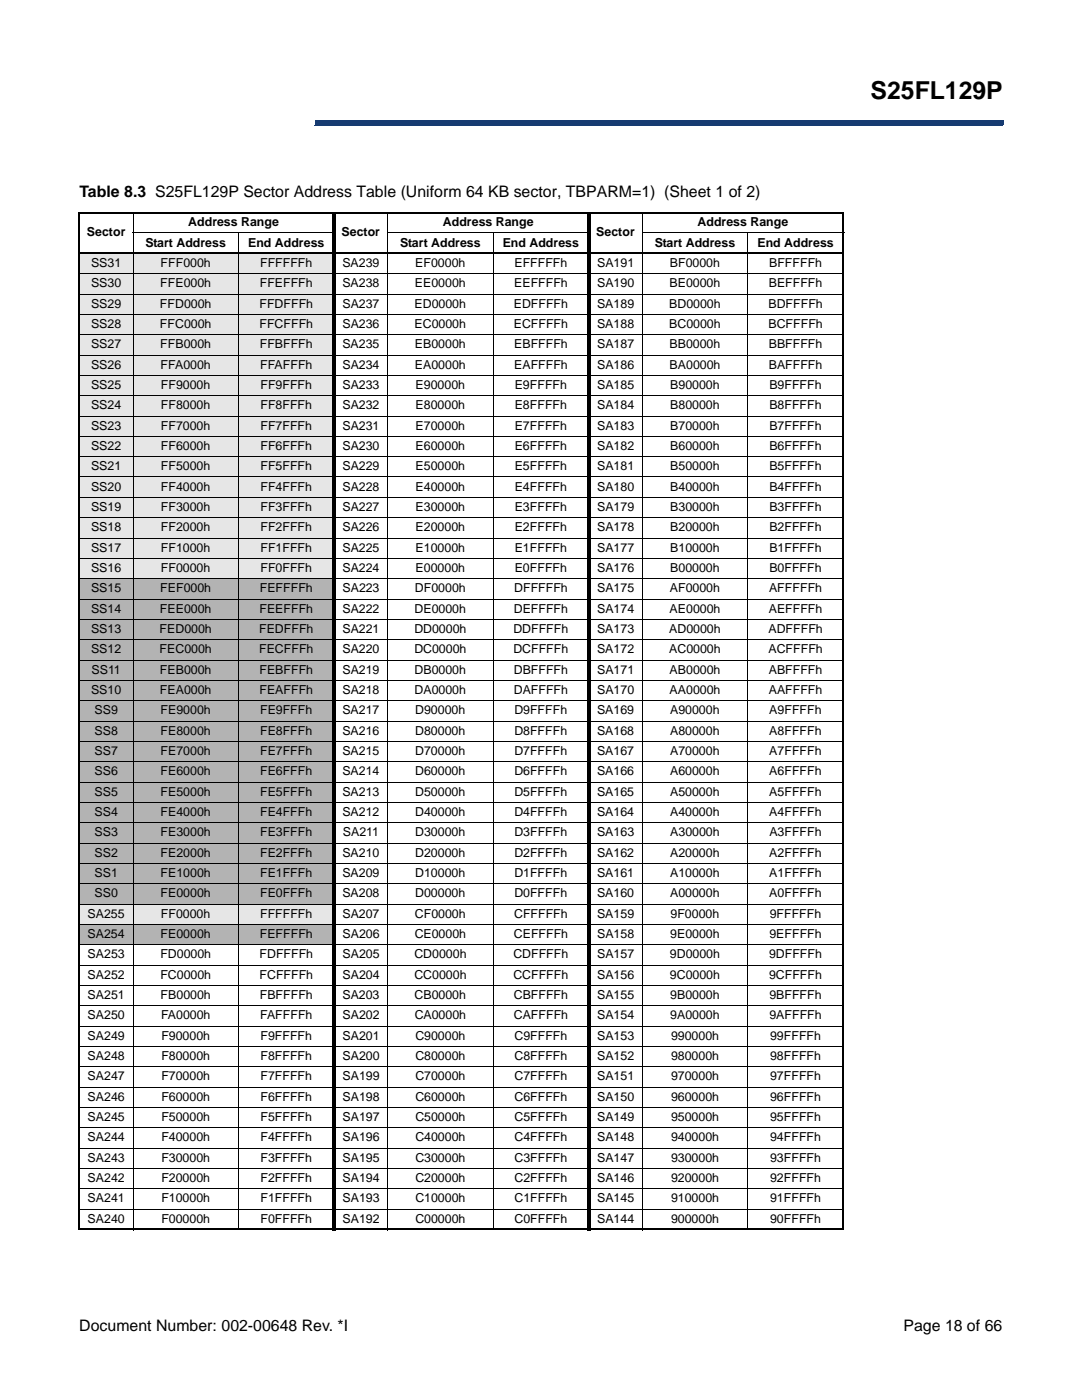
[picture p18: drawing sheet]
<svg xmlns="http://www.w3.org/2000/svg" width="210mm" height="271mm" viewBox="0 0 210 271" stroke-linecap="round" stroke-linejoin="round" font-family="sans-serif">
<defs><g id="words">
<text font-size="4.8" x="168.5" y="19.2">S25FL129P</text>
<g font-size="3.1">
<text x="15.4" y="38.1">Table 8.3 S25FL129P Sector Address Table (Uniform 64 KB sector, TBPARM=1) (Sheet 1 of 2)</text>
<text x="15.3" y="257.6">Document Number: 002-00648 Rev. *I</text>
<text x="174.8" y="257.6">Page 18 of 66</text>
</g>
<g font-size="2.4">
<text x="16.8" y="45.7">Sector</text>
<text x="28.2" y="47.7">Start Address</text>
<text x="36.4" y="43.8">Address Range</text>
<text x="48" y="47.7">End Address</text>
<text x="66.1" y="45.7">Sector</text>
<text x="77.4" y="47.7">Start Address</text>
<text x="85.7" y="43.8">Address Range</text>
<text x="97.3" y="47.7">End Address</text>
<text x="115.4" y="45.7">Sector</text>
<text x="126.7" y="47.7">Start Address</text>
<text x="135" y="43.8">Address Range</text>
<text x="146.6" y="47.7">End Address</text>
<text x="17.6" y="51.6">SS31</text>
<text x="31.1" y="51.6">FFF000h</text>
<text x="50.3" y="51.6">FFFFFFh</text>
<text x="66.3" y="51.6">SA239</text>
<text x="80.3" y="51.6">EF0000h</text>
<text x="99.5" y="51.6">EFFFFFh</text>
<text x="115.5" y="51.6">SA191</text>
<text x="129.6" y="51.6">BF0000h</text>
<text x="148.8" y="51.6">BFFFFFh</text>
<text x="17.6" y="55.6">SS30</text>
<text x="17.6" y="59.5">SS29</text>
<text x="30.9" y="59.5">FFD000h</text>
<text x="31" y="55.6">FFE000h</text>
<text x="50.2" y="59.5">FFDFFFh</text>
<text x="50.3" y="55.6">FFEFFFh</text>
<text x="66.3" y="55.6">SA238</text>
<text x="66.3" y="59.5">SA237</text>
<text x="80.2" y="59.5">ED0000h</text>
<text x="80.3" y="55.6">EE0000h</text>
<text x="99.4" y="59.5">EDFFFFh</text>
<text x="99.5" y="55.6">EEFFFFh</text>
<text x="115.5" y="59.5">SA189</text>
<text x="115.5" y="55.6">SA190</text>
<text x="129.5" y="59.5">BD0000h</text>
<text x="129.6" y="55.6">BE0000h</text>
<text x="148.7" y="59.5">BDFFFFh</text>
<text x="148.8" y="55.6">BEFFFFh</text>
<text x="17.6" y="63.5">SS28</text>
<text x="30.9" y="63.5">FFC000h</text>
<text x="50.2" y="63.5">FFCFFFh</text>
<text x="66.3" y="63.5">SA236</text>
<text x="80.2" y="63.5">EC0000h</text>
<text x="99.4" y="63.5">ECFFFFh</text>
<text x="115.5" y="63.5">SA188</text>
<text x="129.5" y="63.5">BC0000h</text>
<text x="148.7" y="63.5">BCFFFFh</text>
<text x="17.6" y="67.4">SS27</text>
<text x="17.6" y="71.3">SS26</text>
<text x="31" y="67.4">FFB000h</text>
<text x="31.1" y="71.3">FFA000h</text>
<text x="50.3" y="67.4">FFBFFFh</text>
<text x="50.3" y="71.3">FFAFFFh</text>
<text x="66.3" y="67.4">SA235</text>
<text x="66.3" y="71.3">SA234</text>
<text x="80.3" y="67.4">EB0000h</text>
<text x="80.3" y="71.3">EA0000h</text>
<text x="99.5" y="67.4">EBFFFFh</text>
<text x="99.5" y="71.3">EAFFFFh</text>
<text x="115.5" y="67.4">SA187</text>
<text x="115.5" y="71.3">SA186</text>
<text x="129.6" y="67.4">BB0000h</text>
<text x="129.6" y="71.3">BA0000h</text>
<text x="148.8" y="67.4">BBFFFFh</text>
<text x="148.8" y="71.3">BAFFFFh</text>
<text x="17.6" y="75.3">SS25</text>
<text x="31.1" y="75.3">FF9000h</text>
<text x="50.4" y="75.3">FF9FFFh</text>
<text x="66.3" y="75.3">SA233</text>
<text x="80.4" y="75.3">E90000h</text>
<text x="99.6" y="75.3">E9FFFFh</text>
<text x="115.5" y="75.3">SA185</text>
<text x="129.7" y="75.3">B90000h</text>
<text x="148.9" y="75.3">B9FFFFh</text>
<text x="17.6" y="79.2">SS24</text>
<text x="17.6" y="83.1">SS23</text>
<text x="31.1" y="79.2">FF8000h</text>
<text x="31.1" y="83.1">FF7000h</text>
<text x="50.4" y="79.2">FF8FFFh</text>
<text x="50.4" y="83.1">FF7FFFh</text>
<text x="66.3" y="79.2">SA232</text>
<text x="66.3" y="83.1">SA231</text>
<text x="80.4" y="79.2">E80000h</text>
<text x="80.4" y="83.1">E70000h</text>
<text x="99.6" y="79.2">E8FFFFh</text>
<text x="99.6" y="83.1">E7FFFFh</text>
<text x="115.5" y="79.2">SA184</text>
<text x="115.5" y="83.1">SA183</text>
<text x="129.7" y="79.2">B80000h</text>
<text x="129.7" y="83.1">B70000h</text>
<text x="148.9" y="79.2">B8FFFFh</text>
<text x="148.9" y="83.1">B7FFFFh</text>
<text x="17.6" y="87.1">SS22</text>
<text x="31.1" y="87.1">FF6000h</text>
<text x="50.4" y="87.1">FF6FFFh</text>
<text x="66.3" y="87.1">SA230</text>
<text x="80.4" y="87.1">E60000h</text>
<text x="99.6" y="87.1">E6FFFFh</text>
<text x="115.5" y="87.1">SA182</text>
<text x="129.7" y="87.1">B60000h</text>
<text x="148.9" y="87.1">B6FFFFh</text>
<text x="17.6" y="91">SS21</text>
<text x="17.6" y="94.9">SS20</text>
<text x="31.1" y="91">FF5000h</text>
<text x="31.1" y="94.9">FF4000h</text>
<text x="50.4" y="91">FF5FFFh</text>
<text x="50.4" y="94.9">FF4FFFh</text>
<text x="66.3" y="91">SA229</text>
<text x="66.3" y="94.9">SA228</text>
<text x="80.4" y="91">E50000h</text>
<text x="80.4" y="94.9">E40000h</text>
<text x="99.6" y="91">E5FFFFh</text>
<text x="99.6" y="94.9">E4FFFFh</text>
<text x="115.5" y="91">SA181</text>
<text x="115.5" y="94.9">SA180</text>
<text x="129.7" y="91">B50000h</text>
<text x="129.7" y="94.9">B40000h</text>
<text x="148.9" y="91">B5FFFFh</text>
<text x="148.9" y="94.9">B4FFFFh</text>
<text x="17.6" y="98.9">SS19</text>
<text x="31.1" y="98.9">FF3000h</text>
<text x="50.4" y="98.9">FF3FFFh</text>
<text x="66.3" y="98.9">SA227</text>
<text x="80.4" y="98.9">E30000h</text>
<text x="99.6" y="98.9">E3FFFFh</text>
<text x="115.5" y="98.9">SA179</text>
<text x="129.7" y="98.9">B30000h</text>
<text x="148.9" y="98.9">B3FFFFh</text>
<text x="17.6" y="102.8">SS18</text>
<text x="17.6" y="106.7">SS17</text>
<text x="31.1" y="102.8">FF2000h</text>
<text x="31.1" y="106.7">FF1000h</text>
<text x="50.4" y="102.8">FF2FFFh</text>
<text x="50.4" y="106.7">FF1FFFh</text>
<text x="66.3" y="102.8">SA226</text>
<text x="66.3" y="106.7">SA225</text>
<text x="80.4" y="102.8">E20000h</text>
<text x="80.4" y="106.7">E10000h</text>
<text x="99.6" y="102.8">E2FFFFh</text>
<text x="99.6" y="106.7">E1FFFFh</text>
<text x="115.5" y="102.8">SA178</text>
<text x="115.5" y="106.7">SA177</text>
<text x="129.7" y="102.8">B20000h</text>
<text x="129.7" y="106.7">B10000h</text>
<text x="148.9" y="102.8">B2FFFFh</text>
<text x="148.9" y="106.7">B1FFFFh</text>
<text x="17.6" y="110.7">SS16</text>
<text x="31.1" y="110.7">FF0000h</text>
<text x="50.4" y="110.7">FF0FFFh</text>
<text x="66.3" y="110.7">SA224</text>
<text x="80.4" y="110.7">E00000h</text>
<text x="99.6" y="110.7">E0FFFFh</text>
<text x="115.5" y="110.7">SA176</text>
<text x="129.7" y="110.7">B00000h</text>
<text x="148.9" y="110.7">B0FFFFh</text>
<text x="17.6" y="114.6">SS15</text>
<text x="17.6" y="118.6">SS14</text>
<text x="30.9" y="118.6">FEE000h</text>
<text x="31" y="114.6">FEF000h</text>
<text x="50.2" y="118.6">FEEFFFh</text>
<text x="50.3" y="114.6">FEFFFFh</text>
<text x="66.3" y="118.6">SA222</text>
<text x="66.3" y="114.6">SA223</text>
<text x="80.2" y="118.6">DE0000h</text>
<text x="80.3" y="114.6">DF0000h</text>
<text x="99.4" y="118.6">DEFFFFh</text>
<text x="99.5" y="114.6">DFFFFFh</text>
<text x="115.5" y="118.6">SA174</text>
<text x="115.5" y="114.6">SA175</text>
<text x="129.6" y="118.6">AE0000h</text>
<text x="129.6" y="114.6">AF0000h</text>
<text x="148.8" y="118.6">AEFFFFh</text>
<text x="148.8" y="114.6">AFFFFFh</text>
<text x="17.6" y="122.5">SS13</text>
<text x="30.9" y="122.5">FED000h</text>
<text x="50.1" y="122.5">FEDFFFh</text>
<text x="66.3" y="122.5">SA221</text>
<text x="80.2" y="122.5">DD0000h</text>
<text x="99.3" y="122.5">DDFFFFh</text>
<text x="115.5" y="122.5">SA173</text>
<text x="129.5" y="122.5">AD0000h</text>
<text x="148.7" y="122.5">ADFFFFh</text>
<text x="17.6" y="126.4">SS12</text>
<text x="17.7" y="130.4">SS11</text>
<text x="30.9" y="126.4">FEC000h</text>
<text x="30.9" y="130.4">FEB000h</text>
<text x="50.1" y="126.4">FECFFFh</text>
<text x="50.2" y="130.4">FEBFFFh</text>
<text x="66.3" y="130.4">SA219</text>
<text x="66.3" y="126.4">SA220</text>
<text x="80.2" y="126.4">DC0000h</text>
<text x="80.2" y="130.4">DB0000h</text>
<text x="99.3" y="126.4">DCFFFFh</text>
<text x="99.4" y="130.4">DBFFFFh</text>
<text x="115.5" y="126.4">SA172</text>
<text x="115.5" y="130.4">SA171</text>
<text x="129.5" y="126.4">AC0000h</text>
<text x="129.6" y="130.4">AB0000h</text>
<text x="148.7" y="126.4">ACFFFFh</text>
<text x="148.8" y="130.4">ABFFFFh</text>
<text x="17.6" y="134.3">SS10</text>
<text x="30.9" y="134.3">FEA000h</text>
<text x="50.2" y="134.3">FEAFFFh</text>
<text x="66.3" y="134.3">SA218</text>
<text x="80.2" y="134.3">DA0000h</text>
<text x="99.4" y="134.3">DAFFFFh</text>
<text x="115.5" y="134.3">SA170</text>
<text x="129.6" y="134.3">AA0000h</text>
<text x="148.8" y="134.3">AAFFFFh</text>
<text x="18.3" y="138.2">SS9</text>
<text x="18.3" y="142.2">SS8</text>
<text x="31.1" y="138.2">FE9000h</text>
<text x="31.1" y="142.2">FE8000h</text>
<text x="50.3" y="138.2">FE9FFFh</text>
<text x="50.3" y="142.2">FE8FFFh</text>
<text x="66.2" y="138.2">SA217</text>
<text x="66.2" y="142.2">SA216</text>
<text x="80.3" y="138.2">D90000h</text>
<text x="80.3" y="142.2">D80000h</text>
<text x="99.5" y="138.2">D9FFFFh</text>
<text x="99.5" y="142.2">D8FFFFh</text>
<text x="115.5" y="138.2">SA169</text>
<text x="115.5" y="142.2">SA168</text>
<text x="129.7" y="138.2">A90000h</text>
<text x="129.7" y="142.2">A80000h</text>
<text x="148.9" y="138.2">A9FFFFh</text>
<text x="148.9" y="142.2">A8FFFFh</text>
<text x="18.3" y="146.1">SS7</text>
<text x="31.1" y="146.1">FE7000h</text>
<text x="50.3" y="146.1">FE7FFFh</text>
<text x="66.2" y="146.1">SA215</text>
<text x="80.3" y="146.1">D70000h</text>
<text x="99.5" y="146.1">D7FFFFh</text>
<text x="115.5" y="146.1">SA167</text>
<text x="129.7" y="146.1">A70000h</text>
<text x="148.9" y="146.1">A7FFFFh</text>
<text x="18.3" y="150">SS6</text>
<text x="18.3" y="154">SS5</text>
<text x="31.1" y="150">FE6000h</text>
<text x="31.1" y="154">FE5000h</text>
<text x="50.3" y="150">FE6FFFh</text>
<text x="50.3" y="154">FE5FFFh</text>
<text x="66.2" y="150">SA214</text>
<text x="66.2" y="154">SA213</text>
<text x="80.3" y="150">D60000h</text>
<text x="80.3" y="154">D50000h</text>
<text x="99.5" y="150">D6FFFFh</text>
<text x="99.5" y="154">D5FFFFh</text>
<text x="115.5" y="150">SA166</text>
<text x="115.5" y="154">SA165</text>
<text x="129.7" y="150">A60000h</text>
<text x="129.7" y="154">A50000h</text>
<text x="148.9" y="150">A6FFFFh</text>
<text x="148.9" y="154">A5FFFFh</text>
<text x="18.3" y="157.9">SS4</text>
<text x="18.3" y="161.8">SS3</text>
<text x="31.1" y="157.9">FE4000h</text>
<text x="31.1" y="161.8">FE3000h</text>
<text x="50.3" y="157.9">FE4FFFh</text>
<text x="50.3" y="161.8">FE3FFFh</text>
<text x="66.2" y="157.9">SA212</text>
<text x="66.3" y="161.8">SA211</text>
<text x="80.3" y="157.9">D40000h</text>
<text x="80.3" y="161.8">D30000h</text>
<text x="99.5" y="157.9">D4FFFFh</text>
<text x="99.5" y="161.8">D3FFFFh</text>
<text x="115.5" y="157.9">SA164</text>
<text x="115.5" y="161.8">SA163</text>
<text x="129.7" y="157.9">A40000h</text>
<text x="129.7" y="161.8">A30000h</text>
<text x="148.9" y="157.9">A4FFFFh</text>
<text x="148.9" y="161.8">A3FFFFh</text>
<text x="18.3" y="165.8">SS2</text>
<text x="31.1" y="165.8">FE2000h</text>
<text x="50.3" y="165.8">FE2FFFh</text>
<text x="66.2" y="165.8">SA210</text>
<text x="80.3" y="165.8">D20000h</text>
<text x="99.5" y="165.8">D2FFFFh</text>
<text x="115.5" y="165.8">SA162</text>
<text x="129.7" y="165.8">A20000h</text>
<text x="148.9" y="165.8">A2FFFFh</text>
<text x="18.3" y="169.7">SS1</text>
<text x="18.3" y="173.7">SS0</text>
<text x="31.1" y="169.7">FE1000h</text>
<text x="31.1" y="173.7">FE0000h</text>
<text x="50.3" y="169.7">FE1FFFh</text>
<text x="50.3" y="173.7">FE0FFFh</text>
<text x="66.2" y="169.7">SA209</text>
<text x="66.2" y="173.7">SA208</text>
<text x="80.3" y="169.7">D10000h</text>
<text x="80.3" y="173.7">D00000h</text>
<text x="99.5" y="169.7">D1FFFFh</text>
<text x="99.5" y="173.7">D0FFFFh</text>
<text x="115.5" y="169.7">SA161</text>
<text x="115.5" y="173.7">SA160</text>
<text x="129.7" y="169.7">A10000h</text>
<text x="129.7" y="173.7">A00000h</text>
<text x="148.9" y="169.7">A1FFFFh</text>
<text x="148.9" y="173.7">A0FFFFh</text>
<text x="17" y="177.6">SA255</text>
<text x="31.1" y="177.6">FF0000h</text>
<text x="50.3" y="177.6">FFFFFFh</text>
<text x="66.3" y="177.6">SA207</text>
<text x="80.3" y="177.6">CF0000h</text>
<text x="99.5" y="177.6">CFFFFFh</text>
<text x="115.5" y="177.6">SA159</text>
<text x="129.8" y="177.6">9F0000h</text>
<text x="148.9" y="177.6">9FFFFFh</text>
<text x="17" y="181.5">SA254</text>
<text x="17" y="185.4">SA253</text>
<text x="31" y="185.4">FD0000h</text>
<text x="31.1" y="181.5">FE0000h</text>
<text x="50.2" y="185.4">FDFFFFh</text>
<text x="50.3" y="181.5">FEFFFFh</text>
<text x="66.3" y="185.4">SA205</text>
<text x="66.3" y="181.5">SA206</text>
<text x="80.2" y="185.4">CD0000h</text>
<text x="80.2" y="181.5">CE0000h</text>
<text x="99.3" y="185.4">CDFFFFh</text>
<text x="99.4" y="181.5">CEFFFFh</text>
<text x="115.5" y="185.4">SA157</text>
<text x="115.5" y="181.5">SA158</text>
<text x="129.6" y="185.4">9D0000h</text>
<text x="129.7" y="181.5">9E0000h</text>
<text x="148.8" y="185.4">9DFFFFh</text>
<text x="148.9" y="181.5">9EFFFFh</text>
<text x="17" y="189.4">SA252</text>
<text x="31" y="189.4">FC0000h</text>
<text x="50.2" y="189.4">FCFFFFh</text>
<text x="66.3" y="189.4">SA204</text>
<text x="80.2" y="189.4">CC0000h</text>
<text x="99.3" y="189.4">CCFFFFh</text>
<text x="115.5" y="189.4">SA156</text>
<text x="129.6" y="189.4">9C0000h</text>
<text x="148.8" y="189.4">9CFFFFh</text>
<text x="17" y="193.3">SA251</text>
<text x="17" y="197.3">SA250</text>
<text x="31.1" y="193.3">FB0000h</text>
<text x="31.2" y="197.3">FA0000h</text>
<text x="50.3" y="193.3">FBFFFFh</text>
<text x="50.3" y="197.3">FAFFFFh</text>
<text x="66.3" y="193.3">SA203</text>
<text x="66.3" y="197.3">SA202</text>
<text x="80.2" y="193.3">CB0000h</text>
<text x="80.2" y="197.3">CA0000h</text>
<text x="99.4" y="193.3">CBFFFFh</text>
<text x="99.4" y="197.3">CAFFFFh</text>
<text x="115.5" y="193.3">SA155</text>
<text x="115.5" y="197.3">SA154</text>
<text x="129.7" y="193.3">9B0000h</text>
<text x="129.7" y="197.3">9A0000h</text>
<text x="148.9" y="193.3">9BFFFFh</text>
<text x="148.9" y="197.3">9AFFFFh</text>
<text x="17" y="201.2">SA249</text>
<text x="31.2" y="201.2">F90000h</text>
<text x="50.4" y="201.2">F9FFFFh</text>
<text x="66.3" y="201.2">SA201</text>
<text x="80.4" y="201.2">C90000h</text>
<text x="99.6" y="201.2">C9FFFFh</text>
<text x="115.5" y="201.2">SA153</text>
<text x="129.8" y="201.2">990000h</text>
<text x="149" y="201.2">99FFFFh</text>
<text x="17" y="205.1">SA248</text>
<text x="17" y="209.1">SA247</text>
<text x="31.2" y="205.1">F80000h</text>
<text x="31.2" y="209.1">F70000h</text>
<text x="50.4" y="205.1">F8FFFFh</text>
<text x="50.4" y="209.1">F7FFFFh</text>
<text x="66.3" y="205.1">SA200</text>
<text x="66.3" y="209.1">SA199</text>
<text x="80.4" y="205.1">C80000h</text>
<text x="80.4" y="209.1">C70000h</text>
<text x="99.6" y="205.1">C8FFFFh</text>
<text x="99.6" y="209.1">C7FFFFh</text>
<text x="115.5" y="205.1">SA152</text>
<text x="115.5" y="209.1">SA151</text>
<text x="129.8" y="205.1">980000h</text>
<text x="129.8" y="209.1">970000h</text>
<text x="149" y="205.1">98FFFFh</text>
<text x="149" y="209.1">97FFFFh</text>
<text x="17" y="213">SA246</text>
<text x="31.2" y="213">F60000h</text>
<text x="50.4" y="213">F6FFFFh</text>
<text x="66.3" y="213">SA198</text>
<text x="80.4" y="213">C60000h</text>
<text x="99.6" y="213">C6FFFFh</text>
<text x="115.5" y="213">SA150</text>
<text x="129.8" y="213">960000h</text>
<text x="149" y="213">96FFFFh</text>
<text x="17" y="216.9">SA245</text>
<text x="17" y="220.9">SA244</text>
<text x="31.2" y="216.9">F50000h</text>
<text x="31.2" y="220.9">F40000h</text>
<text x="50.4" y="216.9">F5FFFFh</text>
<text x="50.4" y="220.9">F4FFFFh</text>
<text x="66.3" y="216.9">SA197</text>
<text x="66.3" y="220.9">SA196</text>
<text x="80.4" y="216.9">C50000h</text>
<text x="80.4" y="220.9">C40000h</text>
<text x="99.6" y="216.9">C5FFFFh</text>
<text x="99.6" y="220.9">C4FFFFh</text>
<text x="115.5" y="216.9">SA149</text>
<text x="115.5" y="220.9">SA148</text>
<text x="129.8" y="216.9">950000h</text>
<text x="129.8" y="220.9">940000h</text>
<text x="149" y="216.9">95FFFFh</text>
<text x="149" y="220.9">94FFFFh</text>
<text x="17" y="224.8">SA243</text>
<text x="31.2" y="224.8">F30000h</text>
<text x="50.4" y="224.8">F3FFFFh</text>
<text x="66.3" y="224.8">SA195</text>
<text x="80.4" y="224.8">C30000h</text>
<text x="99.6" y="224.8">C3FFFFh</text>
<text x="115.5" y="224.8">SA147</text>
<text x="129.8" y="224.8">930000h</text>
<text x="149" y="224.8">93FFFFh</text>
<text x="17" y="228.7">SA242</text>
<text x="17" y="232.7">SA241</text>
<text x="31.2" y="228.7">F20000h</text>
<text x="31.2" y="232.7">F10000h</text>
<text x="50.4" y="228.7">F2FFFFh</text>
<text x="50.4" y="232.7">F1FFFFh</text>
<text x="66.3" y="228.7">SA194</text>
<text x="66.3" y="232.7">SA193</text>
<text x="80.4" y="228.7">C20000h</text>
<text x="80.4" y="232.7">C10000h</text>
<text x="99.6" y="228.7">C2FFFFh</text>
<text x="99.6" y="232.7">C1FFFFh</text>
<text x="115.5" y="228.7">SA146</text>
<text x="115.5" y="232.7">SA145</text>
<text x="129.8" y="228.7">920000h</text>
<text x="129.8" y="232.7">910000h</text>
<text x="149" y="228.7">92FFFFh</text>
<text x="149" y="232.7">91FFFFh</text>
<text x="17" y="236.6">SA240</text>
<text x="31.2" y="236.6">F00000h</text>
<text x="50.4" y="236.6">F0FFFFh</text>
<text x="66.3" y="236.6">SA192</text>
<text x="80.4" y="236.6">C00000h</text>
<text x="99.6" y="236.6">C0FFFFh</text>
<text x="115.5" y="236.6">SA144</text>
<text x="129.8" y="236.6">900000h</text>
<text x="149" y="236.6">90FFFFh</text>
</g>
</g></defs>
<path d="M61 23.3h133.1v.9h-133.1z" fill="#163b71"/>
<path d="M60.9 24.2h133.2M61 23.3h133.1" fill="none" stroke="#163b71" stroke-width=".19"/>
<path d="M60.9 23.3h.1v.9h-.1z" fill="#163b71"/>
<path d="M15.5 8.2h45.3v17.6h-45.3z" fill="#fff"/>
<g fill="#e6e6e6">
<path d="M15.4 49h10.3v4h-10.3z"/>
<path d="M25.7 49h20.4v4h-20.4z"/>
<path d="M46.1 49h18.5v4h-18.5z"/>
<path d="M15.4 53h10.3v3.9h-10.3z"/>
<path d="M25.7 53h20.4v3.9h-20.4z"/>
<path d="M46.1 53h18.5v3.9h-18.5z"/>
<path d="M15.4 56.9h10.3v3.9h-10.3z"/>
<path d="M25.7 56.9h20.4v3.9h-20.4z"/>
<path d="M46.1 56.9h18.5v3.9h-18.5z"/>
<path d="M15.4 60.8h10.3v4h-10.3z"/>
<path d="M25.7 60.8h20.4v4h-20.4z"/>
<path d="M46.1 60.8h18.5v4h-18.5z"/>
<path d="M15.4 64.8h10.3v3.9h-10.3z"/>
<path d="M25.7 64.8h20.4v3.9h-20.4z"/>
<path d="M46.1 64.8h18.5v3.9h-18.5z"/>
<path d="M15.4 68.7h10.3v3.9h-10.3z"/>
<path d="M25.7 68.7h20.4v3.9h-20.4z"/>
<path d="M46.1 68.7h18.5v3.9h-18.5z"/>
<path d="M15.4 72.6h10.3v4h-10.3z"/>
<path d="M25.7 72.6h20.4v4h-20.4z"/>
<path d="M46.1 72.6h18.5v4h-18.5z"/>
<path d="M15.4 76.6h10.3v3.9h-10.3z"/>
<path d="M25.7 76.6h20.4v3.9h-20.4z"/>
<path d="M46.1 76.6h18.5v3.9h-18.5z"/>
<path d="M15.4 80.5h10.3v3.9h-10.3z"/>
<path d="M25.7 80.5h20.4v3.9h-20.4z"/>
<path d="M46.1 80.5h18.5v3.9h-18.5z"/>
<path d="M15.4 84.4h10.3v4h-10.3z"/>
<path d="M25.7 84.4h20.4v4h-20.4z"/>
<path d="M46.1 84.4h18.5v4h-18.5z"/>
<path d="M15.4 88.4h10.3v3.9h-10.3z"/>
<path d="M25.7 88.4h20.4v3.9h-20.4z"/>
<path d="M46.1 88.4h18.5v3.9h-18.5z"/>
<path d="M15.4 92.3h10.3v3.9h-10.3z"/>
<path d="M25.7 92.3h20.4v3.9h-20.4z"/>
<path d="M46.1 92.3h18.5v3.9h-18.5z"/>
<path d="M15.4 96.2h10.3v4h-10.3z"/>
<path d="M25.7 96.2h20.4v4h-20.4z"/>
<path d="M46.1 96.2h18.5v4h-18.5z"/>
<path d="M15.4 100.2h10.3v3.9h-10.3z"/>
<path d="M25.7 100.2h20.4v3.9h-20.4z"/>
<path d="M46.1 100.2h18.5v3.9h-18.5z"/>
<path d="M15.4 104.1h10.3v4h-10.3z"/>
<path d="M25.7 104.1h20.4v4h-20.4z"/>
<path d="M46.1 104.1h18.5v4h-18.5z"/>
<path d="M15.4 108.1h10.3v3.9h-10.3z"/>
<path d="M25.7 108.1h20.4v3.9h-20.4z"/>
<path d="M46.1 108.1h18.5v3.9h-18.5z"/>
</g>
<g fill="#b3b3b3">
<path d="M15.4 112h10.3v3.9h-10.3z"/>
<path d="M25.7 112h20.4v3.9h-20.4z"/>
<path d="M46.1 112h18.5v3.9h-18.5z"/>
<path d="M15.4 115.9h10.3v4h-10.3z"/>
<path d="M25.7 115.9h20.4v4h-20.4z"/>
<path d="M46.1 115.9h18.5v4h-18.5z"/>
<path d="M15.4 119.9h10.3v3.9h-10.3z"/>
<path d="M25.7 119.9h20.4v3.9h-20.4z"/>
<path d="M46.1 119.9h18.5v3.9h-18.5z"/>
<path d="M15.4 123.8h10.3v3.9h-10.3z"/>
<path d="M25.7 123.8h20.4v3.9h-20.4z"/>
<path d="M46.1 123.8h18.5v3.9h-18.5z"/>
<path d="M15.4 127.7h10.3v4h-10.3z"/>
<path d="M25.7 127.7h20.4v4h-20.4z"/>
<path d="M46.1 127.7h18.5v4h-18.5z"/>
<path d="M15.4 131.7h10.3v3.9h-10.3z"/>
<path d="M25.7 131.7h20.4v3.9h-20.4z"/>
<path d="M46.1 131.7h18.5v3.9h-18.5z"/>
<path d="M15.4 135.6h10.3v3.9h-10.3z"/>
<path d="M25.7 135.6h20.4v3.9h-20.4z"/>
<path d="M46.1 135.6h18.5v3.9h-18.5z"/>
<path d="M15.4 139.5h10.3v4h-10.3z"/>
<path d="M25.7 139.5h20.4v4h-20.4z"/>
<path d="M46.1 139.5h18.5v4h-18.5z"/>
<path d="M15.4 143.5h10.3v3.9h-10.3z"/>
<path d="M25.7 143.5h20.4v3.9h-20.4z"/>
<path d="M46.1 143.5h18.5v3.9h-18.5z"/>
<path d="M15.4 147.4h10.3v3.9h-10.3z"/>
<path d="M25.7 147.4h20.4v3.9h-20.4z"/>
<path d="M46.1 147.4h18.5v3.9h-18.5z"/>
<path d="M15.4 151.3h10.3v4h-10.3z"/>
<path d="M25.7 151.3h20.4v4h-20.4z"/>
<path d="M46.1 151.3h18.5v4h-18.5z"/>
<path d="M15.4 155.3h10.3v3.9h-10.3z"/>
<path d="M25.7 155.3h20.4v3.9h-20.4z"/>
<path d="M46.1 155.3h18.5v3.9h-18.5z"/>
<path d="M15.4 159.2h10.3v4h-10.3z"/>
<path d="M25.7 159.2h20.4v4h-20.4z"/>
<path d="M46.1 159.2h18.5v4h-18.5z"/>
<path d="M15.4 163.2h10.3v3.9h-10.3z"/>
<path d="M25.7 163.2h20.4v3.9h-20.4z"/>
<path d="M46.1 163.2h18.5v3.9h-18.5z"/>
<path d="M15.4 167.1h10.3v3.9h-10.3z"/>
<path d="M25.7 167.1h20.4v3.9h-20.4z"/>
<path d="M46.1 167.1h18.5v3.9h-18.5z"/>
<path d="M15.4 171h10.3v4h-10.3z"/>
<path d="M25.7 171h20.4v4h-20.4z"/>
<path d="M46.1 171h18.5v4h-18.5z"/>
</g>
<g fill="#e6e6e6">
<path d="M15.4 175h10.3v3.9h-10.3z"/>
<path d="M25.7 175h20.4v3.9h-20.4z"/>
<path d="M46.1 175h18.5v3.9h-18.5z"/>
</g>
<g fill="#b3b3b3">
<path d="M15.4 178.9h10.3v3.9h-10.3z"/>
<path d="M25.7 178.9h20.4v3.9h-20.4z"/>
<path d="M46.1 178.9h18.5v3.9h-18.5z"/>
</g>
<path d="M15.2 41.1h148.2M15.2 49h148.2M15.4 41.3v196.4M163.2 41.3v196.4M15.2 237.9h148.2" fill="none" stroke="#000" stroke-width=".34"/>
<g fill="none" stroke="#000" stroke-width=".19">
<path d="M15.2 53h148.2M15.2 56.9h148.2M25.7 45.1h39.3M25.7 41v197.1M46.1 45v193.1M74.9 45.1h39.4M75 41v197.1M95.4 45v193.1M124.2 45.1h39.2M124.3 41v197.1M144.7 45v193.1M15.2 60.8h148.2"/>
<path d="M15.2 64.8h148.2M15.2 68.7h148.2M15.2 72.6h148.2M15.2 76.6h148.2M15.2 80.5h148.2M15.2 84.4h148.2M15.2 88.4h148.2M15.2 92.3h148.2M15.2 96.2h148.2M15.2 100.2h148.2M15.2 104.1h148.2M15.2 108.1h148.2"/>
<path d="M15.2 112h148.2M15.2 115.9h148.2M15.2 119.9h148.2M15.2 123.8h148.2M15.2 127.7h148.2M15.2 131.7h148.2M15.2 135.6h148.2M15.2 139.5h148.2M15.2 143.5h148.2M15.2 147.4h148.2M15.2 151.3h148.2M15.2 155.3h148.2"/>
<path d="M15.2 159.2h148.2M15.2 163.2h148.2M15.2 167.1h148.2M15.2 171h148.2M15.2 175h148.2M15.2 178.9h148.2M15.2 182.8h148.2M15.2 186.8h148.2M15.2 190.7h148.2M15.2 194.6h148.2M15.2 198.6h148.2M15.2 202.5h148.2"/>
<path d="M15.2 206.4h148.2M15.2 210.4h148.2M15.2 214.3h148.2M15.2 218.2h148.2M15.2 222.2h148.2M15.2 226.1h148.2M15.2 230.1h148.2M15.2 234h148.2"/>
</g>
<path d="M64.3 41h.7v197.1h-.7zM113.6 41h.7v197.1h-.7z" fill="#000"/>
<use href="#words"/>
</svg>
